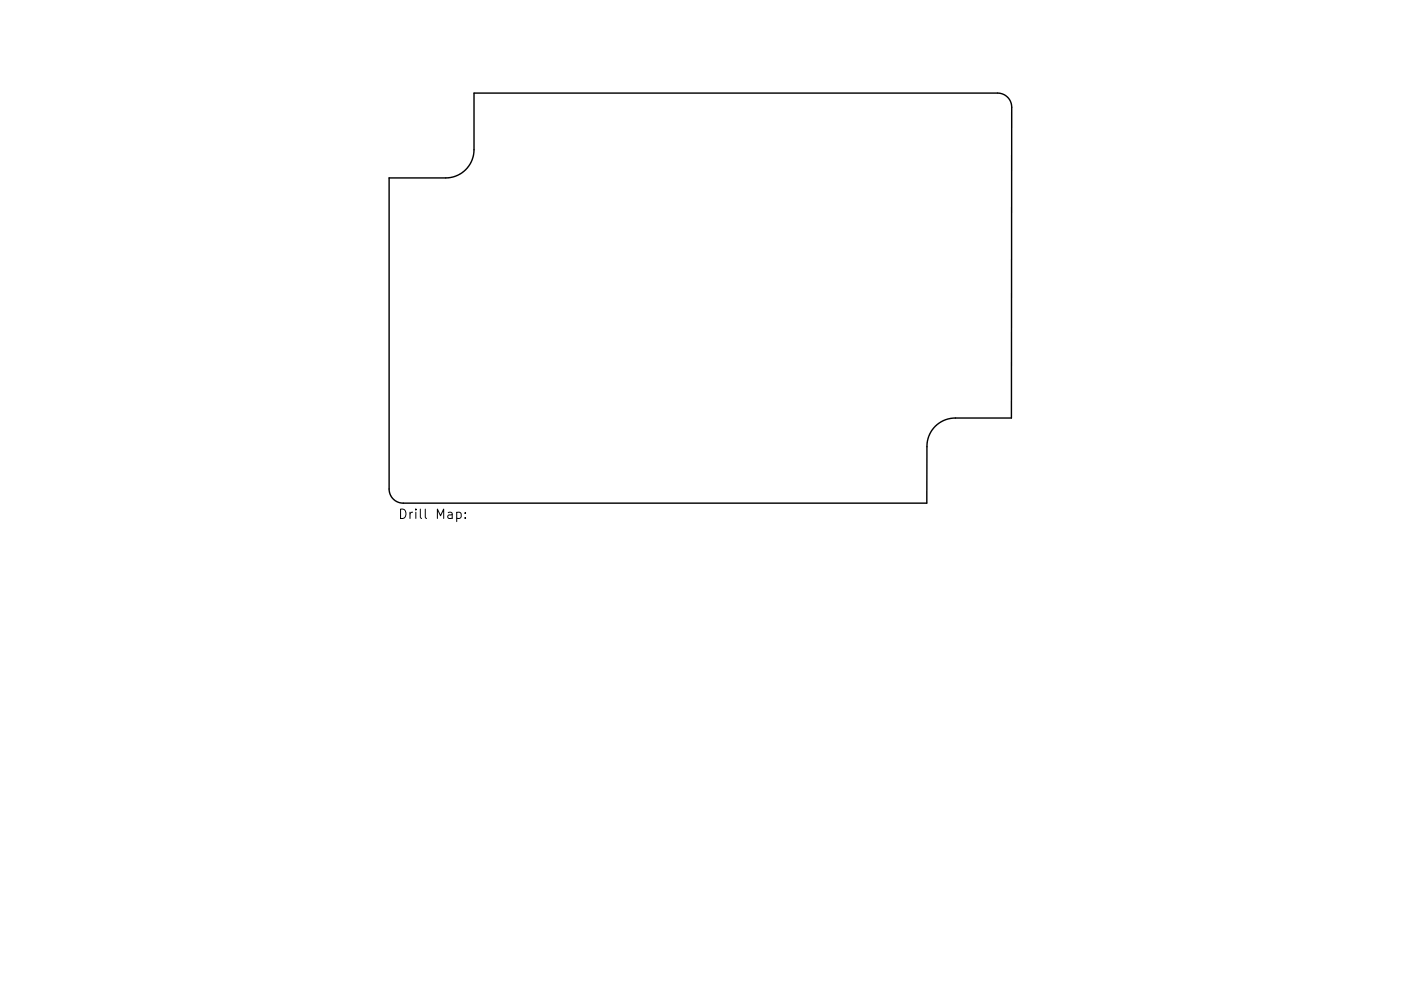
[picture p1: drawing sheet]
<svg xmlns="http://www.w3.org/2000/svg" width="297mm" height="210mm" viewBox="0 0 297 210" stroke-linecap="round" stroke-linejoin="round" font-family="sans-serif">
<defs><g id="words">
<g font-size="2.8">
<text x="84.4" y="110.7">Drill</text>
<text x="92.4" y="110.7">Map:</text>
</g>
</g></defs>
<path d="M82.5 37.8h12a6 6 0 0 0 6-6v-12h111a2.98 2.98 0 0 1 3 3l-.1 65.9h-11.8a6 6 0 0 0-6.1 6.1v12h-111a2.98 2.98 0 0 1-3-3z" fill="none" stroke="#000" stroke-width=".3"/>
<path d="M90.2 108v1.7l.3 .3" fill="none" stroke="#000" stroke-width=".21"/>
<use href="#words"/>
</svg>
